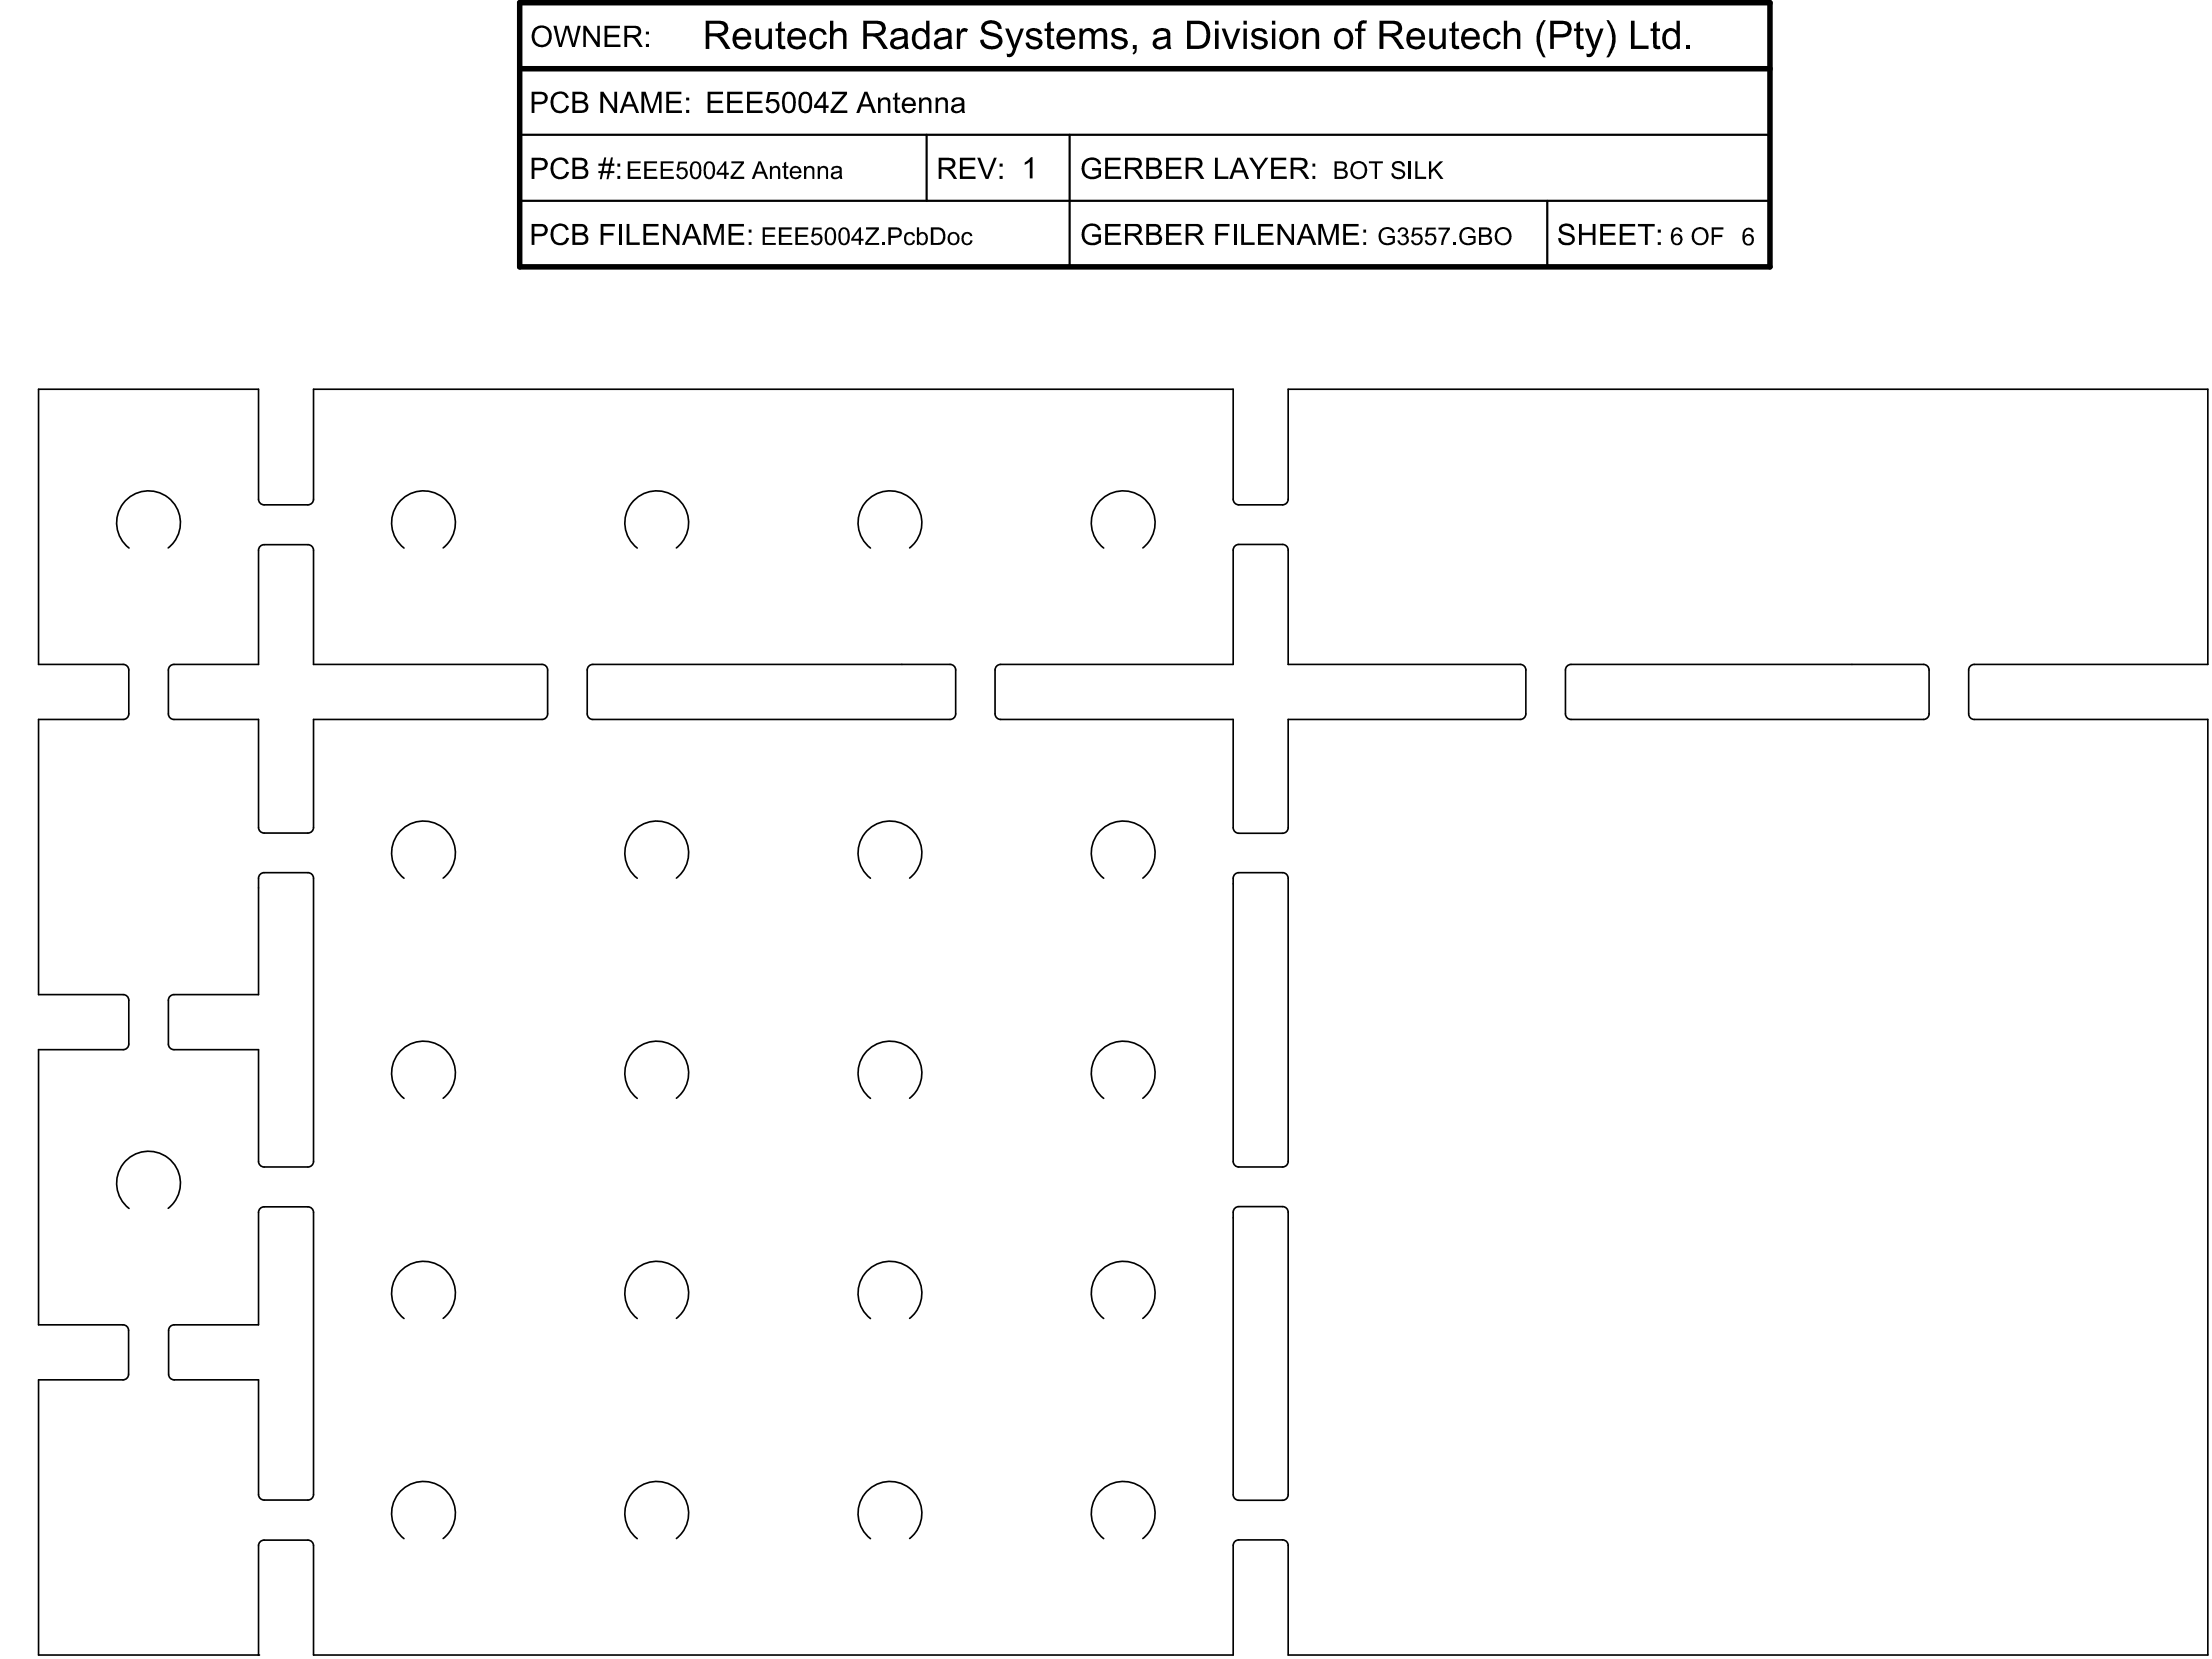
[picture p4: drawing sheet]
<svg xmlns="http://www.w3.org/2000/svg" width="334mm" height="251mm" viewBox="0 0 334 251" stroke-linecap="round" stroke-linejoin="round" font-family="sans-serif">
<g fill="none" stroke="#000" stroke-width=".25">
<path d="M194.8 58.9v16.6a.85 .85 0 0 1-.9 .8h-6.6a.85 .85 0 0 1-.9-.8v-16.6h-139v16.6a.85 .85 0 0 1-.8 .8h-6.7a.85 .85 0 0 1-.8-.8v-16.6h-33.3v41.6h12.8a.85 .85 0 0 1 .9 .8v6.6a.85 .85 0 0 1-.9 .9h-12.8v41.6h12.8a.85 .85 0 0 1 .9 .8v6.7a.85 .85 0 0 1-.9 .8h-12.8M194.8 58.9h.1M194.8 58.9h139M333.8 58.9v41.6h-35.3a.85 .85 0 0 0-.9 .8v6.6a.85 .85 0 0 0 .9 .9h35.3v141.4M333.8 58.9h.1M25.4 82.8a4.8 4.8 0 0 0 .6-7 4.8 4.8 0 0 0-7.1 0 4.8 4.8 0 0 0 .6 7.1M39.3 82.6l.6-.3h6.7a.85 .85 0 0 1 .8 .9v17.3h34.6a.85 .85 0 0 1 .8 .8v6.6a.85 .85 0 0 1-.8 .9h-34.6v16.3a.85 .85 0 0 1-.8 .8h-6.7a.85 .85 0 0 1-.8-.8v-16.3h-12.8a.85 .85 0 0 1-.8-.9v-6.6a.85 .85 0 0 1 .8-.8h12.8v-17.3zM67 82.8a4.8 4.8 0 0 0 .6-7 4.8 4.8 0 0 0-7.1 0 4.8 4.8 0 0 0 .6 7.1M102.3 82.8a4.8 4.8 0 0 0 .5-7 4.8 4.8 0 0 0-7.1 0 4.8 4.8 0 0 0 .6 7.1M137.5 82.8a4.8 4.8 0 0 0 .6-7 4.8 4.8 0 0 0-7.1 0 4.8 4.8 0 0 0 .6 7.1M172.8 82.8a4.8 4.8 0 0 0 .6-7 4.8 4.8 0 0 0-7.1 0 4.8 4.8 0 0 0 .6 7.1M89 100.7l.6-.2h54a.85 .85 0 0 1 .9 .8v6.6a.85 .85 0 0 1-.9 .9h-54a.85 .85 0 0 1-.8-.9v-6.6z"/>
<path d="M150.7 100.7l.6-.2h35.1v-17.3a.85 .85 0 0 1 .9-.9h6.6a.85 .85 0 0 1 .9 .9v17.3h35.1a.85 .85 0 0 1 .8 .8v6.6a.85 .85 0 0 1-.8 .9h-35.1v16.3a.85 .85 0 0 1-.9 .9h-6.6a.85 .85 0 0 1-.9-.9v-16.3h-35.1a.85 .85 0 0 1-.9-.9v-6.6zM236.9 100.7l.6-.2h53.3a.85 .85 0 0 1 .9 .8v6.6a.85 .85 0 0 1-.9 .9h-53.3a.85 .85 0 0 1-.8-.9v-6.6zM39.3 132.2l.6-.3h6.7a.85 .85 0 0 1 .8 .9v42.8a.85 .85 0 0 1-.8 .8h-6.7a.85 .85 0 0 1-.8-.8v-16.9h-12.8a.85 .85 0 0 1-.8-.8v-6.7a.85 .85 0 0 1 .8-.8h12.8v-17.6zM67 132.8a4.8 4.8 0 0 0 .6-7.1 4.8 4.8 0 0 0-7.1 0 4.8 4.8 0 0 0 .6 7.1M102.3 132.8a4.8 4.8 0 0 0 .5-7.1 4.8 4.8 0 0 0-7.1 0 4.8 4.8 0 0 0 .6 7.1M137.5 132.8a4.8 4.8 0 0 0 .6-7.1 4.8 4.8 0 0 0-7.1 0 4.8 4.8 0 0 0 .6 7.1M172.8 132.8a4.8 4.8 0 0 0 .6-7.1 4.8 4.8 0 0 0-7.1 0 4.8 4.8 0 0 0 .6 7.1M186.7 132.2l.6-.3h6.6a.85 .85 0 0 1 .9 .9v42.8a.85 .85 0 0 1-.9 .8h-6.6a.85 .85 0 0 1-.9-.8v-42.8zM5.8 158.7h.1M5.8 158.7v41.6M67 166a4.8 4.8 0 0 0 .6-7 4.8 4.8 0 0 0-7.1 0 4.8 4.8 0 0 0 .6 7.1M102.3 166a4.8 4.8 0 0 0 .5-7 4.8 4.8 0 0 0-7.1 0 4.8 4.8 0 0 0 .6 7.1"/>
<path d="M137.5 166a4.8 4.8 0 0 0 .6-7 4.8 4.8 0 0 0-7.1 0 4.8 4.8 0 0 0 .6 7.1M172.8 166a4.8 4.8 0 0 0 .6-7 4.8 4.8 0 0 0-7.1 0 4.8 4.8 0 0 0 .6 7.1M25.4 182.7a4.8 4.8 0 0 0 .6-7.1 4.8 4.8 0 0 0-7.1 0 4.8 4.8 0 0 0 .6 7.1M39.3 182.7l.6-.2h6.7a.85 .85 0 0 1 .8 .8v42.6a.85 .85 0 0 1-.8 .9h-6.7a.85 .85 0 0 1-.8-.9v-17.3h-12.8a.85 .85 0 0 1-.8-.8v-6.7a.85 .85 0 0 1 .8-.8h12.8v-17zM67 199.3a4.8 4.8 0 0 0 .6-7.1 4.8 4.8 0 0 0-7.1 .1 4.8 4.8 0 0 0 .6 7M102.3 199.3a4.8 4.8 0 0 0 .5-7.1 4.8 4.8 0 0 0-7.1 .1 4.8 4.8 0 0 0 .6 7M137.5 199.3a4.8 4.8 0 0 0 .6-7.1 4.8 4.8 0 0 0-7.1 .1 4.8 4.8 0 0 0 .6 7M172.8 199.3a4.8 4.8 0 0 0 .6-7.1 4.8 4.8 0 0 0-7.1 .1 4.8 4.8 0 0 0 .6 7M186.7 182.7l.6-.3h6.6a.85 .85 0 0 1 .9 .9v42.7a.85 .85 0 0 1-.9 .8h-6.6a.85 .85 0 0 1-.9-.8v-42.7zM5.8 200.3h.1M5.8 200.3h12.8a.85 .85 0 0 1 .8 .8v6.7a.85 .85 0 0 1-.8 .8h-12.8v41.6M67 232.6a4.8 4.8 0 0 0 .6-7.1 4.8 4.8 0 0 0-7.1 .1 4.8 4.8 0 0 0 .6 7"/>
<path d="M102.3 232.6a4.8 4.8 0 0 0 .5-7.1 4.8 4.8 0 0 0-7.1 .1 4.8 4.8 0 0 0 .6 7M137.5 232.6a4.8 4.8 0 0 0 .6-7.1 4.8 4.8 0 0 0-7.1 .1 4.8 4.8 0 0 0 .6 7M172.8 232.6a4.8 4.8 0 0 0 .6-7.1 4.8 4.8 0 0 0-7.1 .1 4.8 4.8 0 0 0 .6 7M5.8 250.2h.1M5.8 250.2h33.3M39.1 250.2h.1M39.1 250.2v-16.5a.85 .85 0 0 1 .8-.8h6.7a.85 .85 0 0 1 .8 .8v16.5h139v-16.5a.85 .85 0 0 1 .9-.9h6.6a.85 .85 0 0 1 .9 .9v16.5h139M333.8 250.2h.1"/>
</g>
<path d="M78.6 20.4h189M78.6 30.4h189M140.1 20.4v10M161.7 20.4v19.9M233.9 30.4v9.9" fill="none" stroke="#000" stroke-width=".33"/>
<path d="M78.6 .4h189v39.9h-189zM78.6 10.4h189" fill="none" stroke="#000" stroke-width=".83"/>
<g fill="#000">
<path d="M83.7 14.2l.4-.2a1.31 1.31 0 0 1 1.9 .8h-.4a.98 .98 0 0 0-1.1-.6 .98 .98 0 0 0-.8 1v.1a1.1 1.1 0 0 0 1.2 1.4 .89 .89 0 0 0 .7-.8l.4 .2v.1a1.46 1.46 0 0 1-1.8 .8 1.46 1.46 0 0 1-.9-1.7v-.6zM83.7 3.9h.4l.6 2.7 .8-2.7h.5l.7 2.7 .6-2.7h.5l-.9 3.2h-.4l-.8-2.8-.8 2.8h-.4zM88.2 3.9h.4l1.7 2.5v-2.5h.4v3.2h-.4l-1.7-2.5v2.5h-.4zM90.8 13.9h.4l1.7 2.5v-2.5h.4v3.2h-.4l-1.7-2.6v2.6h-.4zM91.4 3.9h2.3v.4h-1.9v.9h1.8v.4h-1.8v1.1h2v.4h-2.4zM97 13.9h.6l.9 2.7 1-2.7h.5v3.2h-.4v-2.7l-.9 2.7h-.4l-.9-2.8v2.8h-.4zM100.7 13.9h2.3v.3h-1.8v1h1.7v.4h-1.7v1.1h1.9v.4h-2.4zM107 13.9h2.3v.3h-1.9v1h1.8v.4h-1.8v1.1h2v.4h-2.4zM109.9 13.9h2.4v.3h-1.9v1h1.7v.4h-1.7v1.1h2v.4h-2.5zM112.9 13.9h2.4v.3h-1.9v1h1.7v.4h-1.7v1.1h1.9v.4h-2.4zM114.2 4.3h.6v1.7a.75 .75 0 0 0 .6 1 .75 .75 0 0 0 .8-.9v-1.8h.5v3.1h-.5v-.5a1.09 1.09 0 0 1-1.3 .5 1.09 1.09 0 0 1-.7-1.2zM116.1 13.9h1.6v.4h-1.3l-.1 .8a1.07 1.07 0 0 1 1.6 .7 1.07 1.07 0 0 1-1.2 1.3 .94 .94 0 0 1-1-.9h.5a.69 .69 0 0 0 1 .4 .69 .69 0 0 0 0-1.1 .67 .67 0 0 0-1 .1h-.4z"/>
<path d="M117.6 3.6l.5-.4v1.1h.6v.4h-.6v1.8a.36 .36 0 0 0 .2 .4 .36 .36 0 0 0 .4 0v.5a.74 .74 0 0 1-1.1-.7v-2h-.3v-.4h.3zM122.8 4.6a1.4 1.4 0 0 1 2.1 .3l.1 .3-.5 .1a.82 .82 0 0 0-1-.6 .82 .82 0 0 0-.6 1.1v.2a.82 .82 0 0 0 .9 1 .72 .72 0 0 0 .7-.7h.5v.2a1.38 1.38 0 0 1-1.7 .9 1.38 1.38 0 0 1-.9-1.7v-.6zM125.5 3.1h.5v1.6a1.08 1.08 0 0 1 1.1-.5 1.08 1.08 0 0 1 .8 .8l.1 2.4h-.5v-1.9a.75 .75 0 0 0-.8-.8 .75 .75 0 0 0-.7 .9v1.8h-.5zM125.8 13.9h2.3v.3l-2 2.5h2v.4h-2.5v-.4l2-2.5h-1.8zM132.8 14.8h.3v.3a.82 .82 0 0 1 1-.4 .82 .82 0 0 1 .5 .9v1.5h-.4v-1.4a.57 .57 0 0 0-.6-.7 .57 .57 0 0 0-.5 .8v1.3h-.3zM135.3 14.2l.4-.2v.8h.4v.3h-.4v1.4l.1 .2h.3v.4h-.1a.54 .54 0 0 1-.6-.1 .54 .54 0 0 1-.1-.6v-1.3h-.3v-.3h.3zM139 14.8h.3v.3a.82 .82 0 0 1 1-.4 .82 .82 0 0 1 .5 .9v1.5h-.4v-1.4a.57 .57 0 0 0-.6-.7 .57 .57 0 0 0-.5 .8v1.3h-.3zM141.5 14.8h.3v.3v-.1a.83 .83 0 0 1 1-.2 .83 .83 0 0 1 .5 .8v1.5h-.4v-1.5a.57 .57 0 0 0-.6-.5 .57 .57 0 0 0-.5 .7v1.3h-.3zM144.7 4.3h.4v.5a.8 .8 0 0 1 1.3-.4l-.3 .5a.63 .63 0 0 0-.7 .1 .63 .63 0 0 0-.2 .7v1.7h-.5zM148.7 3.5a1.86 1.86 0 0 1 2.6 .4l.2 .5h-.6v-.1a1.09 1.09 0 0 0-1.8-.5 .6 .6 0 0 0-.1 .7 .6 .6 0 0 0 .6 .3l.6 .2a1.73 1.73 0 0 1 1.3 1 1.46 1.46 0 0 1-1.9 1.4 1.43 1.43 0 0 1-1.4-1.4h.5a1.24 1.24 0 0 0 1.8 .9 .67 .67 0 0 0 .5-.8 .67 .67 0 0 0-.7-.6l-.8-.1a1.19 1.19 0 0 1-1.1-1.5zM152 4.3h.5l.9 2.5 .9-2.5h.5l-1.3 3.4a1.06 1.06 0 0 1-1.2 .9l-.1-.5h.2a.69 .69 0 0 0 .8-.7zM155.5 4.4l.4-.1a1.23 1.23 0 0 1 1.6 .8l-.5 .1a.77 .77 0 0 0-1.2-.4 .38 .38 0 0 0-.1 .5 .38 .38 0 0 0 .5 .2l.5 .1a.91 .91 0 0 1 .9 1 .91 .91 0 0 1-1 .8 1.2 1.2 0 0 1-1.5-.8v-.1l.5-.1a.83 .83 0 0 0 .6 .6 .83 .83 0 0 0 .9-.4 .85 .85 0 0 0-.9-.6 .87 .87 0 0 1-.9-1.3z"/>
<path d="M158.3 3.6l.6-.4v1.1h.5v.4h-.5v1.8a.35 .35 0 0 0 .1 .4 .35 .35 0 0 0 .4 0v.5h-.4a.62 .62 0 0 1-.7-.7v-2h-.4v-.4h.4zM163.2 4.3h.5v.4a1.04 1.04 0 0 1 1.8 .1 1.01 1.01 0 0 1 1.1-.5 1.01 1.01 0 0 1 .8 1v2.1h-.6v-1.9a.65 .65 0 0 0-.6-.8 .65 .65 0 0 0-.6 .8l-.1 1.9h-.5v-2a.66 .66 0 0 0-.7-.7 .66 .66 0 0 0-.6 .8v1.9h-.5zM168.3 4.5l.2-.1a1.57 1.57 0 0 1 1.8 .3l.1 .4-.5 .1a.71 .71 0 0 0-.7-.5 .71 .71 0 0 0-.7 .4h.1a.74 .74 0 0 0 .6 .4l.3 .1a1.01 1.01 0 0 1 1 1 1.42 1.42 0 0 1-2.4 .3l-.2-.4 .5-.1a.8 .8 0 0 0 .7 .6 .8 .8 0 0 0 .9-.4l-.2-.3-.8-.3a.89 .89 0 0 1-.9-1.3zM171.3 6.8h.6l-.1 1-.4 .4-.2-.2 .3-.2 .1-.4h-.3zM184.7 4.3h.6l.8 2.5 .9-2.5h.5l-1.1 3.1h-.6zM189.5 4.5a1.53 1.53 0 0 1 2 .2v.4l-.5 .1a.71 .71 0 0 0-.6-.5 .71 .71 0 0 0-.7 .4 1.03 1.03 0 0 0 .9 .5h.1a1.01 1.01 0 0 1 1 1 1.42 1.42 0 0 1-2.5 .3l-.1-.4 .5-.1a.83 .83 0 0 0 .7 .6 .83 .83 0 0 0 .8-.4 .61 .61 0 0 0-.7-.5l-.2-.1a1.01 1.01 0 0 1-1-1zM196.9 4.3h.5v.4a1.12 1.12 0 0 1 1.3-.4 1.12 1.12 0 0 1 .7 1.2v1.9h-.5v-1.9a.74 .74 0 0 0-.8-.8 .74 .74 0 0 0-.6 .9v1.8h-.6zM205.7 3.2l.5-.2 .4 .1h.1l-.1 .5a.48 .48 0 0 0-.5 0 .48 .48 0 0 0-.3 .4v.3h.7v.4h-.7v2.7h-.5v-2.7h-.4v-.4h.4l.1-.8zM216.1 4.3h.5v1.7a.75 .75 0 0 0 .7 1 .75 .75 0 0 0 .8-.9v-1.8h.5v3.1h-.5v-.5a1.09 1.09 0 0 1-1.3 .5 1.09 1.09 0 0 1-.7-1.2zM219.5 3.6l.5-.4v1.1h.6v.4h-.6v1.8a.36 .36 0 0 0 .1 .4 .36 .36 0 0 0 .5 0v.5a.74 .74 0 0 1-1.1-.7v-2h-.4v-.4h.4zM224.7 4.6a1.4 1.4 0 0 1 2.1 .3l.1 .3-.5 .1a.82 .82 0 0 0-1.1-.6 .82 .82 0 0 0-.5 1.1v.2a.82 .82 0 0 0 .8 1 .72 .72 0 0 0 .8-.7h.5v.2a1.38 1.38 0 0 1-1.7 .9 1.38 1.38 0 0 1-1-1.7l.1-.6zM227.4 3.1h.5v1.6a1.08 1.08 0 0 1 1.1-.5 1.08 1.08 0 0 1 .8 .8l.1 2.4h-.5v-1.9a.75 .75 0 0 0-.9-.8 .75 .75 0 0 0-.6 .9v1.8h-.5z"/>
<path d="M233.3 3l.4 .1-.7 1.3-.2 1.3 .1 .3a5.5 5.5 0 0 0 .8 2.7h-.4l-.7-1.3a4.1 4.1 0 0 1 .7-4.4zM238.3 3.6l.6-.4v1.1h.5v.4h-.5v1.8a.35 .35 0 0 0 .1 .4 .35 .35 0 0 0 .4 0v.5a.77 .77 0 0 1-.8-.1 .77 .77 0 0 1-.3-.8v-1.8h-.3v-.4h.3zM239.6 4.3h.6l.9 2.5 .8-2.5h.5l-1.3 3.8a.89 .89 0 0 1-1.2 .5l-.1-.5h.2a.69 .69 0 0 0 .8-.7zM242.9 3h.3l.6 .9 .3 .7 .2 1.1a4.3 4.3 0 0 1-1.1 3h-.3v-.2a4.6 4.6 0 0 0 .4-4.6zM246.6 3.1h.5v3.8h2.1v.5h-2.6zM249.9 3.6l.6-.4v1.1h.5v.4h-.5v1.8a.35 .35 0 0 0 .1 .4 .35 .35 0 0 0 .4 0l.1 .5h-.2a.72 .72 0 0 1-.7-.1 .72 .72 0 0 1-.3-.7v-1.9h-.4v-.4h.4zM254.9 6.8h.6v.6h-.6zM83.7 34.2a1.4 1.4 0 0 1 2.3 .5l-.4 .1a1 1 0 0 0-1.3-.6 1 1 0 0 0-.6 1.2 1 1 0 0 0 .7 1.3 1 1 0 0 0 1.2-.8l.4 .2a1.42 1.42 0 0 1-1.6 1 1.42 1.42 0 0 1-1.1-1.5l-.1-.2a1.69 1.69 0 0 1 .5-1.2zM83.8 24.1l.3-.1a1.3 1.3 0 0 1 1.9 .7l-.4 .1a1.01 1.01 0 0 0-1.3-.5 1.01 1.01 0 0 0-.6 1.2 1 1 0 0 0 .7 1.2 1 1 0 0 0 1.2-.7l.4 .1a1.45 1.45 0 0 1-1.7 1 1.45 1.45 0 0 1-1-1.8v-.6zM90.8 33.9h2.2v.3h-1.8v1h1.6v.4h-1.6v1.4h-.4zM94.7 33.9h.5v2.8h1.5v.3h-2zM94.9 24.4h2v.3h-1.6v.8h1.5v.3h-1.5v.9h1.6v.4h-2z"/>
<path d="M97.4 24.4h1.9v.3h-1.5v.8h1.4v.3h-1.4v.9h1.6v.4h-2zM97.3 33.9h2.3v.3h-1.9v1h1.7v.4h-1.7v1.1h1.9v.3h-2.3zM99.9 24.4h1.9v.3h-1.6v.8h1.5v.3h-1.5v.9h1.7v.4h-2zM100.2 33.9h.5l1.6 2.5v-2.5h.4v3.1h-.4l-1.7-2.5v2.5h-.4zM102.6 24.4h1.3v.3h-1.1l-.1 .8a.89 .89 0 0 1 1.3 .7 .89 .89 0 0 1-1.3 .8l-.3-.2-.2-.5h.4a.55 .55 0 0 0 .7 .5 .55 .55 0 0 0 .3-.8 .57 .57 0 0 0-.5-.4 .57 .57 0 0 0-.5 .2h-.3zM106.4 33.9h.6l1 2.7 .9-2.7h.5v3.1h-.3v-2.6l-1 2.6h-.4l-.9-2.7v2.7h-.4zM110.6 24.4h1.9v.3l-1.7 2h1.7v.4h-2v-.4l1.6-2h-1.5zM110.2 33.9h2.3v.3h-1.9v1h1.8v.4h-1.8v1.1h1.9v.3h-2.3zM115.3 34.4h1.9v.3h-1.6v.8h1.5v.3h-1.5v.9h1.7v.3h-2zM116.4 25.1h.3v.3a.7 .7 0 0 1 .8-.3 .7 .7 0 0 1 .5 .8v1.2h-.4v-1.3a.48 .48 0 0 0-.5-.4 .48 .48 0 0 0-.4 .6v1.1h-.3zM118.5 24.6l.4-.2v.7h.3v.3h-.3v1.3l.3 .1v.3h-.1a.43 .43 0 0 1-.5-.1 .43 .43 0 0 1-.1-.5v-1.1h-.2v-.3h.2zM117.8 34.4h1.9v.3h-1.6v.8h1.5v.3h-1.5v.9h1.7v.3h-2z"/>
<path d="M120.3 34.4h1.9v.3h-1.6v.8h1.5v.3h-1.5v.9h1.6v.3h-1.9zM121.6 25.1h.3v.3a.68 .68 0 0 1 .8-.3 .68 .68 0 0 1 .4 .8v1.2h-.3v-1.2a.48 .48 0 0 0-.5-.5 .48 .48 0 0 0-.4 .6v1.1h-.3zM122.9 34.4h1.3v.3h-1l-.2 .7a.9 .9 0 0 1 1.4 .7 .9 .9 0 0 1-1.2 .9 .79 .79 0 0 1-.6-.6l.4-.1a.55 .55 0 0 0 .7 .4 .55 .55 0 0 0 .3-.8 .57 .57 0 0 0-.5-.3 .57 .57 0 0 0-.5 .2h-.3zM123.6 25.1h.3l.1 .3a.68 .68 0 0 1 .8-.3 .68 .68 0 0 1 .4 .8v1.2h-.3v-1.2a.48 .48 0 0 0-.5-.5 .48 .48 0 0 0-.4 .6v1.1h-.4zM130.9 34.4h2v.3l-1.7 2h1.7v.3h-2.1v-.3l1.7-2h-1.6zM133.3 36.7h.4v.3h-.4zM137 35.2a.85 .85 0 0 1 1.3 .5h-.3a.54 .54 0 0 0-.7-.3 .54 .54 0 0 0-.3 .8 .51 .51 0 0 0 .5 .6 .51 .51 0 0 0 .5-.5l.3 .1a.86 .86 0 0 1-1 .6 .86 .86 0 0 1-.6-1.1l.1-.4zM145.8 35.2a.92 .92 0 0 1 1.2 .4v.1h-.3a.5 .5 0 0 0-.6-.3 .5 .5 0 0 0-.4 .5 .64 .64 0 0 0 .6 .9l.3-.1 .1-.4 .3 .1a.86 .86 0 0 1-1.1 .6 .86 .86 0 0 1-.5-1.1l.1-.4zM145.1 23.8h2.4v.4h-1.9v1h1.7v.4h-1.7v1.1h1.9v.4h-2.4zM147.7 23.8h.5l1 2.9 1.1-2.9h.4l-1.3 3.3h-.4zM155 24.5l.5-.3 .4-.4h.2v3.2h-.4v-2.6l-.8 .5zM163.9 24.3a1.54 1.54 0 0 1 2.5 .3v.2l-.4 .1a1.09 1.09 0 0 0-1.3-.7 1.09 1.09 0 0 0-.7 1.3 1.25 1.25 0 0 0 .7 1.2 1.25 1.25 0 0 0 1.4-.3v-.6h-1v-.4h1.4l-.1 1.3a1.71 1.71 0 0 1-2 .2 1.71 1.71 0 0 1-.9-1.8z"/>
<path d="M163.9 34.2l.5-.3a1.36 1.36 0 0 1 2 .8l-.4 .1a1.11 1.11 0 0 0-1.4-.6 1.11 1.11 0 0 0-.6 1.4 1.22 1.22 0 0 0 .7 1 1.22 1.22 0 0 0 1.3-.1l.1-.1v-.6h-1v-.4h1.4v1.2a1.89 1.89 0 0 1-2.7-.2l-.1-.2a2.09 2.09 0 0 1 .2-2zM167.1 23.8h2.3v.4h-1.9v1h1.8v.4h-1.8v1.1h2v.4h-2.4zM167.1 33.9h2.3v.3h-1.9v1h1.8v.4h-1.8v1.1h2v.3h-2.4zM176.3 23.8h2.3v.4h-1.9v1h1.8v.4h-1.8v1.1h2v.4h-2.4zM176.3 33.9h2.3v.3h-1.9v1h1.8v.4h-1.8v1.1h2v.3h-2.4zM183.7 23.8h.4v2.9h1.6v.4h-2zM183.7 33.9h2.2v.3h-1.7v1h1.5v.4h-1.5v1.4h-.5zM187.7 33.9h.4v2.8h1.6v.3h-2zM188.8 23.8h.6l.9 1.6 1-1.6h.5l-1.3 1.9v1.4h-.4v-1.4zM190.2 33.9h2.3v.3h-1.9v1h1.8v.4h-1.8v1.1h2v.3h-2.4zM192.2 23.8h2.3v.4h-1.9v1h1.8v.4h-1.8v1.1h1.9v.4h-2.3zM193.2 33.9h.4l1.7 2.5v-2.5h.3v3.1h-.4l-1.6-2.5v2.5h-.4z"/>
<path d="M199.3 33.9h.7l.9 2.7 .9-2.7h.6v3.1h-.4v-2.6l-.9 2.6h-.4l-1-2.7v2.7h-.4zM203.1 33.9h2.3v.3h-1.9v1h1.8v.4h-1.8v1.1h2v.3h-2.4zM207 24.4h2.1v.3h-.9v2.4h-.3v-2.4h-.9zM208.8 34.7a1.45 1.45 0 0 1 1.5-.3l.4 .3 .2 .4-.4 .1a.92 .92 0 0 0-1.1-.5 .92 .92 0 0 0-.6 1.1 1.05 1.05 0 0 0 .6 .9 1.05 1.05 0 0 0 1.2-.2v-.5h-.8v-.3h1.1v1l-.6 .3-.6 .1a1.4 1.4 0 0 1-1.2-.9 1.4 1.4 0 0 1 .3-1.5zM210.7 24.6l.1-.1a1.02 1.02 0 0 1 1.6 .7h-.4a.63 .63 0 0 0-.6-.6 .63 .63 0 0 0-.6 .5l.1 .2 .7 .2a.8 .8 0 0 1 .9 .9 .8 .8 0 0 1-1 .7 .97 .97 0 0 1-1.2-.9h.4a.8 .8 0 0 0 .6 .6 .8 .8 0 0 0 .8-.3 .49 .49 0 0 0-.6-.6l-.4-.1a.72 .72 0 0 1-.6-.5 .72 .72 0 0 1 .2-.7zM211.6 34.5a.74 .74 0 0 1 1 0 .74 .74 0 0 1 .1 1l-.2 .1a.78 .78 0 0 1 .5 1 .78 .78 0 0 1-1 .5 .8 .8 0 0 1-.7-.7l.3-.1a.54 .54 0 0 0 .7 .5 .54 .54 0 0 0 .3-.7 .54 .54 0 0 0-.7-.3v-.3a.45 .45 0 0 0 .6-.4 .45 .45 0 0 0-.4-.5 .45 .45 0 0 0-.4 .5l-.4-.1zM214 24.4h.3v2.3h1.3v.4h-1.6zM213.6 34.4h1.4v.3h-1.1l-.1 .7a.9 .9 0 0 1 1.3 .8 .9 .9 0 0 1-1.3 .8 .61 .61 0 0 1-.5-.6l.4-.1a.57 .57 0 0 0 .7 .4 .57 .57 0 0 0 .3-.8 .57 .57 0 0 0-.4-.3 .57 .57 0 0 0-.6 .2h-.3zM215.7 34.4h1.4v.3h-1.1l-.2 .7a.9 .9 0 0 1 1.4 .8 .9 .9 0 0 1-1.3 .8 .61 .61 0 0 1-.5-.6l.4-.1a.57 .57 0 0 0 .7 .4 .57 .57 0 0 0 .3-.8 .57 .57 0 0 0-.5-.3 .57 .57 0 0 0-.5 .2h-.3zM216 24.4h.4v1.3l1.3-1.3h.5l-1.1 1.1 1.1 1.6h-.4l-1-1.4-.4 .4v1h-.4zM217.5 34.4h1.7v.3l-.4 .5-.3 .6-.3 1.2h-.3l.1-.8 .4-.9 .4-.6h-1.3zM219.7 36.7h.4v.3h-.4z"/>
<path d="M221 34.7a1.45 1.45 0 0 1 1.5-.3l.4 .3 .2 .4-.4 .1a.92 .92 0 0 0-1.1-.5 .92 .92 0 0 0-.6 1.1 1.05 1.05 0 0 0 .6 .9 1.05 1.05 0 0 0 1.2-.2v-.5h-.8v-.3h1.1v1l-.6 .3-.6 .1a1.35 1.35 0 0 1-1.1-2.1zM236 34a1.25 1.25 0 0 1 2 .7l-.4 .1a.82 .82 0 0 0-.7-.6 .82 .82 0 0 0-.8 .4 .77 .77 0 0 0 .9 .6 .97 .97 0 0 1 1 1.5 1.55 1.55 0 0 1-2.4-.3v-.4h.4a.97 .97 0 0 0 1.4 .6 .5 .5 0 0 0 .3-.6 .5 .5 0 0 0-.6-.3l-.4-.1a.88 .88 0 0 1-.9-.5 .88 .88 0 0 1 .1-.9zM238.7 33.9h.5v1.3h1.6v-1.3h.4v3.1h-.4v-1.4h-1.6v1.4h-.5zM241.9 33.9h2.3v.3h-1.8v1h1.7v.4h-1.7v1.1h1.9v.3h-2.4zM244.9 33.9h2.3v.3h-1.9v1h1.8v.4h-1.8v1.1h2v.3h-2.4zM247.6 33.9h2.6v.3h-1.1v2.8h-.4v-2.8h-1.1zM258.8 34.4h1.8v.3h-1.5v.8h1.3v.3h-1.3v1.2h-.3z"/>
<path d="M80.8 14.2v1.2h.8a.58 .58 0 0 0 .8-.5 .58 .58 0 0 0-.7-.7zM80.4 13.9h1.4a.97 .97 0 0 1 1 1 .97 .97 0 0 1-1.2 .9h-.8v1.3h-.4z"/>
<path d="M81.2 4.4a1.43 1.43 0 0 0 .3 2.3 1.12 1.12 0 0 0 1.2-.2 1.12 1.12 0 0 0 .3-1.2 1.12 1.12 0 0 0-.6-1 1.12 1.12 0 0 0-1.2 .1zM80.8 4.2a1.63 1.63 0 0 1 2.4 .4 1.63 1.63 0 0 1-.5 2.3l-.1 .1a1.54 1.54 0 0 1-1.8-.3 1.54 1.54 0 0 1-.3-1.7z"/>
<path d="M87 14.2v1h.8a.51 .51 0 0 0 .6-.5 .51 .51 0 0 0-.7-.5zM87 15.6v1.1h.9a.55 .55 0 0 0 .6-.5 .55 .55 0 0 0-.6-.6zM86.5 13.9h1.3a.82 .82 0 0 1 .9 .5 .82 .82 0 0 1-.3 1 .85 .85 0 0 1 .5 .9 .85 .85 0 0 1-.8 .7l-1.6 .1z"/>
<path d="M95.1 14.2l-.5 1.6h1.1zM94.9 13.9h.4l1.3 3.2h-.4l-.4-1h-1.4l-.3 1h-.4z"/>
<path d="M94.8 4.2v1.1h1a.55 .55 0 0 0 .7-.5 .55 .55 0 0 0-.7-.6zM94.4 3.9h1.5a.88 .88 0 0 1 1 .8 .88 .88 0 0 1-.9 .9l.5 .4 .7 1.1h-.5l-.7-1a.64 .64 0 0 0-.6-.4h-.6v1.4h-.4z"/>
<path d="M97.7 4.8h.4v.4h-.4zM97.7 6.6h.4v.5h-.4z"/>
<path d="M103.7 14.8h.5v.4h-.5zM103.7 16.6h.5v.5h-.5z"/>
<path d="M107.2 3.6v1.4h1.4a.7 .7 0 0 0 .9-.4 .7 .7 0 0 0-.5-.9zM106.7 3.1h2a1.18 1.18 0 0 1 1.4 1.1 1.18 1.18 0 0 1-1.2 1.3 1.32 1.32 0 0 1 .8 .8l.8 1.1h-.8l-.7-1.2a1.08 1.08 0 0 0-1-.7h-.8v1.9h-.5z"/>
<path d="M111.6 4.9l-.3 .6h1.7a.88 .88 0 0 0-.5-.8 .88 .88 0 0 0-.9 .2zM111.3 4.5h.1a1.45 1.45 0 0 1 1.6 0 1.45 1.45 0 0 1 .6 1.5h-2.3l.1 .6a.87 .87 0 0 0 .9 .4 .87 .87 0 0 0 .7-.6l.6 .1a1.47 1.47 0 0 1-1.2 1 1.47 1.47 0 0 1-1.4-.7 2.12 2.12 0 0 1 .3-2.3z"/>
<path d="M118.9 14.3a2.6 2.6 0 0 0 0 2.3 .61 .61 0 0 0 .7 .1 .61 .61 0 0 0 .3-.7v-.5a1.03 1.03 0 0 0-.5-1.3zM118.7 14a1.09 1.09 0 0 1 1.2 .1 1.09 1.09 0 0 1 .4 1.2v.3a1.18 1.18 0 0 1-1.1 1.5 1.12 1.12 0 0 1-.9-1.3l-.1-.4a1.61 1.61 0 0 1 .5-1.4z"/>
<path d="M119.8 4.9l-.2 .6h1.7a.88 .88 0 0 0-.5-.8 .88 .88 0 0 0-1 .2zM119.4 4.7a1.45 1.45 0 0 1 1.7-.3 1.45 1.45 0 0 1 .8 1.6h-2.3v.2a.88 .88 0 0 0 .8 .8 .88 .88 0 0 0 .9-.6l.5 .1a1.44 1.44 0 0 1-1.7 .9 1.44 1.44 0 0 1-1.1-1.6l.1-.6z"/>
<path d="M121.4 14.3a2.62 2.62 0 0 0-.2 2.1 .6 .6 0 0 0 .7 .4 .6 .6 0 0 0 .5-.7v-.7a1.31 1.31 0 0 0-.5-1.2h-.2zM121.2 14a1.08 1.08 0 0 1 1.2 .1 1.08 1.08 0 0 1 .4 1.1v.4a1.28 1.28 0 0 1-1 1.5h-.1a1.03 1.03 0 0 1-.9-1.2l-.1-.5a1.84 1.84 0 0 1 .5-1.4z"/>
<path d="M124.5 14.5l-1 1.4h1zM124.5 13.9h.4v2h.4v.4h-.4v.8h-.4v-.8h-1.4v-.4z"/>
<path d="M130.9 14.2l-.5 1.6h1zM130.7 13.9h.4l1.4 3.2h-.5l-.4-1h-1.3l-.4 1h-.4z"/>
<path d="M131.1 3.6v1.4h1.3a.7 .7 0 0 0 .9-.4 .7 .7 0 0 0-.5-.9zM130.5 3.1h2a1.18 1.18 0 0 1 1.4 1.1 1.18 1.18 0 0 1-1.2 1.3 1.32 1.32 0 0 1 .8 .8l.8 1.1h-.7l-.8-1.2a1.08 1.08 0 0 0-1-.7h-.7v1.9h-.6z"/>
<path d="M135.3 6.2a.52 .52 0 0 0-.1 .7 .52 .52 0 0 0 .7 .1 .86 .86 0 0 0 .8-1.2zM135.1 4.5l.1-.1a1.65 1.65 0 0 1 1.9 .3l.1 .3 .1 2.1 .1 .3h-.5l-.2-.4a1.34 1.34 0 0 1-2 0 .97 .97 0 0 1 1-1.4l.6-.1a.36 .36 0 0 0 .4-.2 .36 .36 0 0 0-.1-.4 .91 .91 0 0 0-1.4 .3h-.5l.1-.5z"/>
<path d="M137 15.1l-.2 .6h1.3a.68 .68 0 0 0-1.1-.6zM136.6 15h.1a1.06 1.06 0 0 1 1.3-.2 1.06 1.06 0 0 1 .5 1.2h-1.8a.67 .67 0 0 0 .5 .8 .67 .67 0 0 0 .8-.5l.5 .1a1.12 1.12 0 0 1-1.6 .6 1.12 1.12 0 0 1-.5-1.6z"/>
<path d="M138.5 4.4a1.14 1.14 0 0 1 1.5 .3v-1.6h.5v4.3h-.4v-.4a1.22 1.22 0 0 1-1.4 .4 1.22 1.22 0 0 1-.8-1.2 1.73 1.73 0 0 1 .6-1.8zM138.8 4.8a1.67 1.67 0 0 0 0 2.1 .91 .91 0 0 0 1-.1 .91 .91 0 0 0 .3-1 .89 .89 0 0 0-1.2-1.1z"/>
<path d="M142 6.2a.51 .51 0 0 0-.2 .6 .51 .51 0 0 0 .6 .3 .88 .88 0 0 0 1-1.1l-.1-.2zM141.5 4.7a1.58 1.58 0 0 1 2.3 0l.1 .3v1.8l.1 .6h-.5l-.1-.4a1.33 1.33 0 0 1-2.1 0 1.03 1.03 0 0 1 1.2-1.4l.9-.1a.8 .8 0 0 0-.7-.9 .8 .8 0 0 0-.9 .6h-.5z"/>
<path d="M144.3 16.2a.46 .46 0 0 0 .1 .6 .46 .46 0 0 0 .6-.1l.4-.3v-.5zM144.1 14.9a1.05 1.05 0 0 1 1.7 .4v1.5l.1 .3h-.4l-.1-.3h-.1a.93 .93 0 0 1-1.5-.3 .82 .82 0 0 1 1-.8h.1a.33 .33 0 0 0 .5-.3 .33 .33 0 0 0-.4-.3h-.5l-.3 .4-.3-.1z"/>
<path d="M160.7 4.8l-.3 .3-.1 .4h1.7a.86 .86 0 0 0-1.3-.7zM160.3 4.5a1.46 1.46 0 0 1 1.6 0 1.46 1.46 0 0 1 .7 1.4l-.1 .1h-2.2v.2a.86 .86 0 0 0 .8 .8 .86 .86 0 0 0 .9-.6l.5 .1a1.48 1.48 0 0 1-1.8 .9 1.48 1.48 0 0 1-1-1.9l.2-.5z"/>
<path d="M175 6.2a.51 .51 0 0 0-.1 .6 .51 .51 0 0 0 .6 .3 .88 .88 0 0 0 .9-1.1v-.2zM174.6 4.7a1.58 1.58 0 0 1 2.2 0l.1 .3v1.8l.2 .6h-.5l-.2-.4a1.33 1.33 0 0 1-2 0 1.03 1.03 0 0 1 1.2-1.4l.4-.1a.36 .36 0 0 0 .4-.2 .36 .36 0 0 0-.1-.4 .91 .91 0 0 0-1.4 .3h-.5z"/>
<path d="M180 3.6v3.3h1a1.27 1.27 0 0 0 1.4-1.5v-.2a1.32 1.32 0 0 0-1.4-1.6zM179.5 3.1h1.7a1.75 1.75 0 0 1 1.8 1.9v.4a1.83 1.83 0 0 1-2 2h-1.5z"/>
<path d="M183.7 3.1h.5v.6h-.5zM183.7 4.3h.5v3.1h-.5z"/>
<path d="M188 3.1h.5v.6h-.5zM188 4.3h.5v3.1h-.5z"/>
<path d="M192.3 3.1h.5v.6h-.5zM192.3 4.3h.5v3.1h-.5z"/>
<path d="M194.2 5l-.1 .2a1.44 1.44 0 0 0 .3 1.7 .96 .96 0 0 0 1-.1 .96 .96 0 0 0 .4-1 .93 .93 0 0 0-.5-1 .93 .93 0 0 0-1.1 .2zM194 4.5a1.48 1.48 0 0 1 1.7 0 1.48 1.48 0 0 1 .6 1.7 1.46 1.46 0 0 1-1.8 1.2 1.46 1.46 0 0 1-1.1-1.9l.3-.6z"/>
<path d="M202.6 4.9l-.3 .6a1.23 1.23 0 0 0 .7 1.5 1.09 1.09 0 0 0 1-1.5 .91 .91 0 0 0-1.4-.6zM202.2 4.6l.1-.1a1.48 1.48 0 0 1 1.7 0 1.48 1.48 0 0 1 .6 1.7 1.46 1.46 0 0 1-1.8 1.2 1.46 1.46 0 0 1-1.1-1.9l.2-.5z"/>
<path d="M209.2 3.6v1.4h1.2a.71 .71 0 0 0 .9-.4 .71 .71 0 0 0-.3-.9zM208.6 3.1h2a1.18 1.18 0 0 1 1.4 1.1 1.18 1.18 0 0 1-1.2 1.3l.3 .2 .3 .3 .9 1.4h-.7l-.7-1.2a1.08 1.08 0 0 0-1-.7h-.7v1.9h-.6z"/>
<path d="M213.4 4.9l-.2 .6h1.7a.88 .88 0 0 0-.5-.8 .88 .88 0 0 0-1 .2zM213.2 4.5h.1a1.43 1.43 0 0 1 1.6 0 1.43 1.43 0 0 1 .6 1.5h-2.3l.1 .6a.87 .87 0 0 0 .9 .4 .87 .87 0 0 0 .7-.6l.6 .1a1.47 1.47 0 0 1-1.2 1 1.47 1.47 0 0 1-1.5-.7 2.12 2.12 0 0 1 .4-2.3z"/>
<path d="M221.7 4.9l-.2 .6h1.7a.88 .88 0 0 0-.5-.8 .88 .88 0 0 0-1 .2zM221.3 4.7a1.45 1.45 0 0 1 1.7-.3 1.45 1.45 0 0 1 .7 1.6h-2.2v.2a.88 .88 0 0 0 .7 .8 .88 .88 0 0 0 1-.6l.5 .1a1.44 1.44 0 0 1-1.7 .9 1.44 1.44 0 0 1-1.1-1.6l.1-.6z"/>
<path d="M234.9 3.6v1.6h1.2a.77 .77 0 0 0 .9-1.1 .81 .81 0 0 0-.8-.5zM234.4 3.1h1.9a1.29 1.29 0 0 1 1.3 1.5 1.29 1.29 0 0 1-1.6 1.1h-1.1v1.7h-.5z"/>
<path d="M251.9 4.4a1.22 1.22 0 0 1 1.6 .3v-1.6h.5v4.3h-.5v-.4a1.2 1.2 0 0 1-1.4 .4 1.2 1.2 0 0 1-.7-1.2 1.73 1.73 0 0 1 .5-1.8zM252.2 4.8a1.68 1.68 0 0 0-.1 2 .84 .84 0 0 0 1 .1 .84 .84 0 0 0 .4-.9v-.2a.97 .97 0 0 0-.9-1.1z"/>
<path d="M80.8 34.2v1.1h.8a.56 .56 0 0 0 .8-.5 .56 .56 0 0 0-.7-.6zM80.4 33.9h1.3a.96 .96 0 0 1 1.1 .9 .96 .96 0 0 1-1.2 .9h-.8v1.3h-.4z"/>
<path d="M80.8 24.2v1.2h.8a.58 .58 0 0 0 .8-.6 .58 .58 0 0 0-.7-.6zM80.4 23.8h1.4a.97 .97 0 0 1 1 1.1 .97 .97 0 0 1-1.2 .8h-.8v1.4h-.4z"/>
<path d="M87 34.2v1h.8a.48 .48 0 0 0 .6-.4 .48 .48 0 0 0-.5-.6zM87 35.6v1.1h.9a.56 .56 0 0 0 .6-.6 .56 .56 0 0 0-.7-.5zM86.5 33.9h1.3a.8 .8 0 0 1 .9 .5 .8 .8 0 0 1-.3 .9 .9 .9 0 0 1 .5 1.2 .9 .9 0 0 1-1.1 .5h-1.3z"/>
<path d="M87 24.2v1h.8a.51 .51 0 0 0 .6-.5 .51 .51 0 0 0-.7-.5zM87 25.6v1.1h.9a.56 .56 0 0 0 .6-.6 .56 .56 0 0 0-.7-.5zM86.5 23.8h1.3a.81 .81 0 0 1 1 .6 .81 .81 0 0 1-.4 1 .88 .88 0 0 1 .5 1 .88 .88 0 0 1-1 .7h-1.4z"/>
<path d="M91.4 23.8h.3l-.2 .9h.7l.2-.9h.3l-.2 .9h.4v.4h-.5l-.2 .8h.7v.3h-.7l-.2 .9h-.3l.2-.9h-.7l-.2 .9h-.3l.2-.9h-.4v-.3h.4l.2-.8h-.6v-.4h.6zM91.4 25.1l-.1 .8h.7l.1-.8z"/>
<path d="M93.3 24.7h.5v.5h-.5zM93.3 26.6h.5v.5h-.5z"/>
<path d="M104.5 34.2l-.5 1.5h1.1zM104.3 33.9h.5l1.3 3.1h-.5l-.4-.9h-1.3l-.4 .9h-.4z"/>
<path d="M104.9 24.7l-.2 .5v1.1a.52 .52 0 0 0 .5 .5 .52 .52 0 0 0 .5-.6v-.5a.86 .86 0 0 0-.6-1.1zM104.7 24.5a.96 .96 0 0 1 1 .2 .96 .96 0 0 1 .3 .9v.3a.89 .89 0 0 1-.3 1 .89 .89 0 0 1-1.1-.1 1.97 1.97 0 0 1 .1-2.3z"/>
<path d="M106.9 24.7l-.2 .5v1.1a.52 .52 0 0 0 .6 .5 .52 .52 0 0 0 .4-.6l.1-.5a.86 .86 0 0 0-.6-1.1zM106.8 24.5a.89 .89 0 0 1 1 .1 .89 .89 0 0 1 .3 .9v.4a.96 .96 0 0 1-1.2 1.1h-.1a2 2 0 0 1-.3-2.1z"/>
<path d="M109.5 24.9l-.9 1.2h.9zM109.6 24.4h.2v1.7h.4v.3h-.4v.7h-.3v-.7h-1.2v-.3z"/>
<path d="M113.2 34.7h.4v.5h-.4zM113.2 36.6h.4v.4h-.4z"/>
<path d="M114.8 24.6l-.4 1.4h.9zM114.7 24.4h.4l1.1 2.7h-.4l-.4-.8h-1.1l-.3 .8h-.3z"/>
<path d="M119.9 25.5l-.2 .4h1.1a.57 .57 0 0 0-.9-.4zM119.7 25.3a.9 .9 0 0 1 1.1-.1 .9 .9 0 0 1 .4 1h-1.5a.54 .54 0 0 0 .5 .6 .54 .54 0 0 0 .6-.4l.3 .1a.92 .92 0 0 1-1.2 .5 .92 .92 0 0 1-.4-1.3z"/>
<path d="M125.3 34.7a1.86 1.86 0 0 0-.3 1.4l.1 .1a.5 .5 0 0 0 .5 .6 .5 .5 0 0 0 .4-.6l.1-.5a1.06 1.06 0 0 0-.4-1zM125.1 34.5a.85 .85 0 0 1 .9 0 .85 .85 0 0 1 .4 .8v.5a1.17 1.17 0 0 1-.7 1.3 .92 .92 0 0 1-1-1.1v-.4a1.56 1.56 0 0 1 .4-1.1z"/>
<path d="M126.1 26.3a.34 .34 0 0 0-.1 .5 .34 .34 0 0 0 .5 0 .57 .57 0 0 0 .4-.7zM125.8 25.3a.91 .91 0 0 1 1.5 .2v1.1l.1 .5h-.3l-.1-.3-.2 .1a.65 .65 0 0 1-.9 .1 .65 .65 0 0 1-.2-.8l.4-.2 .5-.1a.28 .28 0 0 0 .3-.3 .28 .28 0 0 0-.3-.2l-.5 .1-.1 .2h-.3z"/>
<path d="M127.3 34.7a1.86 1.86 0 0 0-.2 1.4v.1a.5 .5 0 0 0 .5 .6 .5 .5 0 0 0 .5-.6v-.5a1.06 1.06 0 0 0-.3-1zM127.1 34.5a.87 .87 0 0 1 1 0 .87 .87 0 0 1 .3 .8l.1 .5a1.03 1.03 0 0 1-1 1.3 1.03 1.03 0 0 1-.7-1.3v-.2a1.56 1.56 0 0 1 .3-1.1z"/>
<path d="M129.8 34.9l-.8 1.2h.8zM129.9 34.4h.3v1.7h.4v.3h-.4v.6h-.4v-.6h-1.1v-.3z"/>
<path d="M134.7 34.7v.9h.7a.48 .48 0 0 0 .6-.4 .48 .48 0 0 0-.5-.5zM134.3 34.4h1.2a.81 .81 0 0 1 .8 .8 .81 .81 0 0 1-.9 .8h-.7v1h-.4z"/>
<path d="M139.1 35.5l-.2 .4a.58 .58 0 0 0 .1 .7 .58 .58 0 0 0 .7 .1l.1-.2a.81 .81 0 0 0-.3-1.2zM138.6 34.4h.4v.9a.75 .75 0 0 1 .9-.1 .75 .75 0 0 1 .4 .8v.2a.77 .77 0 0 1-.5 .8 .77 .77 0 0 1-.9-.2v.2h-.3z"/>
<path d="M141.1 34.7v2h.7a.91 .91 0 0 0 .8-1.2 .73 .73 0 0 0-.9-.8zM140.7 34.4h1.1a1.29 1.29 0 0 1 1 1.9v.2a1.07 1.07 0 0 1-1.1 .5h-1z"/>
<path d="M142.3 24.2v1.1h1a.55 .55 0 0 0 .7-.5 .55 .55 0 0 0-.7-.6zM141.9 23.8h1.5a.89 .89 0 0 1 1 .8 .89 .89 0 0 1-.8 1l.5 .5 .6 1h-.5l-.6-.9a.7 .7 0 0 0-.7-.5l-.6-.1v1.5h-.4z"/>
<path d="M143.7 35.5v.2a.68 .68 0 0 0-.1 .8 .68 .68 0 0 0 .7 .3 .76 .76 0 0 0 .4-.9 .76 .76 0 0 0-.7-.6zM143.6 35.2h.1a.97 .97 0 0 1 1.4 .9 .97 .97 0 0 1-1.5 .8 1.22 1.22 0 0 1 0-1.7z"/>
<path d="M151.1 24.7h.5v.5h-.5zM151.1 26.6h.5v.5h-.5z"/>
<path d="M170.5 24.2v1.1h.9a.55 .55 0 0 0 .8-.5 .55 .55 0 0 0-.7-.6zM170.1 23.8h1.5a.9 .9 0 0 1 1 .8 .9 .9 0 0 1-.9 1l.6 .5 .6 1h-.5l-.5-.8a.94 .94 0 0 0-.8-.7h-.6v1.5h-.4z"/>
<path d="M170.5 34.2v1.1h.9a.55 .55 0 0 0 .8-.4 .55 .55 0 0 0-.5-.7zM170.1 33.9h1.5a.88 .88 0 0 1 1 .7 .88 .88 0 0 1-.9 1l.6 .5 .6 .9h-.5l-.6-.8a.9 .9 0 0 0-.7-.6h-.6v1.4h-.4z"/>
<path d="M173.7 24.2v1h.8a.5 .5 0 0 0 .6-.5 .5 .5 0 0 0-.6-.5zM173.7 25.6v1.1h1a.56 .56 0 0 0 .5-.6 .56 .56 0 0 0-.6-.5zM173.3 23.8h1.2a.81 .81 0 0 1 1 .6 .81 .81 0 0 1-.4 1 .88 .88 0 0 1 .6 1 .88 .88 0 0 1-1.1 .7h-1.3z"/>
<path d="M173.7 34.2v1h.8a.49 .49 0 0 0 .6-.5 .49 .49 0 0 0-.6-.5zM173.7 35.6v1.1h.9a.56 .56 0 0 0 .6-.6 .56 .56 0 0 0-.6-.5zM173.3 33.9h1.2a.8 .8 0 0 1 1 .5 .8 .8 0 0 1-.4 .9 .9 .9 0 0 1 .5 1.2 .9 .9 0 0 1-1.1 .5h-1.2z"/>
<path d="M179.7 24.2v1.1h1a.55 .55 0 0 0 .7-.5 .55 .55 0 0 0-.7-.6zM179.3 23.8h1.4a.9 .9 0 0 1 1.1 .8 .9 .9 0 0 1-.9 1l.5 .4 .7 1.1h-.6l-.5-.9a.89 .89 0 0 0-.8-.6h-.5v1.5h-.4z"/>
<path d="M179.7 34.2v1.1h1a.55 .55 0 0 0 .7-.5 .55 .55 0 0 0-.7-.6zM179.3 33.9h1.4a.88 .88 0 0 1 1.1 .7 .88 .88 0 0 1-.9 1l.5 .4 .7 1h-.6l-.5-.8a.89 .89 0 0 0-.8-.6h-.5v1.4h-.4z"/>
<path d="M187.3 24.2l-.5 1.5h1.1zM187.1 23.8h.4l1.3 3.3h-.4l-.4-1h-1.4l-.3 1h-.5z"/>
<path d="M195.6 24.2v1.1h.9a.55 .55 0 0 0 .8-.5 .55 .55 0 0 0-.7-.6zM195.1 23.8h1.5a.9 .9 0 0 1 1.1 .8 .9 .9 0 0 1-.9 1l.5 .4 .7 1.1h-.6l-.5-.9a.89 .89 0 0 0-.8-.6h-.5v1.5h-.5z"/>
<path d="M197.5 34.2l-.5 1.5h1zM197.3 33.9h.4l1.3 3.1h-.5l-.4-.9h-1.3l-.3 .9h-.5z"/>
<path d="M198.4 24.7h.5v.5h-.5zM198.4 26.6h.5v.5h-.5z"/>
<path d="M202.1 24.7v.8h.7a.42 .42 0 0 0 .5-.4 .42 .42 0 0 0-.6-.4zM202.1 25.8v.9h.8a.46 .46 0 0 0 .5-.5 .46 .46 0 0 0-.6-.4zM201.8 24.4h1a.68 .68 0 0 1 .8 .4 .68 .68 0 0 1-.3 .9 .73 .73 0 0 1 .4 .9 .73 .73 0 0 1-.8 .5h-1.1z"/>
<path d="M204.8 24.9l-.1 .2a1.07 1.07 0 0 0-.1 1.1 1.07 1.07 0 0 0 1 .6 1.16 1.16 0 0 0 .7-1.1 1.16 1.16 0 0 0-.7-1.1l-.5 .1zM204.5 24.7l.1-.1a1.33 1.33 0 0 1 1.7 .1 1.33 1.33 0 0 1 .3 1.6 1.29 1.29 0 0 1-1.8 .7 1.29 1.29 0 0 1-.5-1.8z"/>
<path d="M206.1 34.7h.4v.5h-.4zM206.1 36.6h.4v.4h-.4z"/>
<path d="M223.9 34.7v.8h.7a.42 .42 0 0 0 .5-.4 .42 .42 0 0 0-.5-.4zM223.9 35.8v.9h.8a.48 .48 0 0 0 .6-.5 .48 .48 0 0 0-.6-.4zM223.6 34.4h1.1a.69 .69 0 0 1 .7 .4 .69 .69 0 0 1-.3 .8 .73 .73 0 0 1 .5 .9 .73 .73 0 0 1-.9 .5h-1.1z"/>
<path d="M226.6 34.8v.2a1.13 1.13 0 0 0 .6 1.8h.2a1.12 1.12 0 0 0 .8-1.1 1.12 1.12 0 0 0-.9-1.1zM226.5 34.5a1.33 1.33 0 0 1 1.6 .1 1.33 1.33 0 0 1 .4 1.6 1.3 1.3 0 0 1-1.8 .7 1.3 1.3 0 0 1-.6-1.8z"/>
<path d="M250.6 34.7h.5v.5h-.5zM250.6 36.6h.5v.4h-.5z"/>
<path d="M253 34.5a.84 .84 0 0 1 1.4 .5h-.4a.52 .52 0 0 0-.6-.3 .52 .52 0 0 0-.4 .5v.5a.68 .68 0 0 1 .9-.3h.1a.88 .88 0 0 1 .1 1.5 .88 .88 0 0 1-1.4-.5l-.1-.7a1.54 1.54 0 0 1 .4-1.2zM253.1 35.8a.59 .59 0 0 0 0 .8 .59 .59 0 0 0 .8 .1 .58 .58 0 0 0 .1-.9 .58 .58 0 0 0-.9 0z"/>
<path d="M256.5 34.8a1.11 1.11 0 0 0-.3 1.3 1.11 1.11 0 0 0 1.1 .7 1.15 1.15 0 0 0 .6-1.1 1.15 1.15 0 0 0-.7-1h-.4zM256.3 34.6a1.3 1.3 0 0 1 1.4-.1 1.3 1.3 0 0 1 .6 1.3 1.3 1.3 0 0 1-1.5 1.3 1.3 1.3 0 0 1-1-1.8z"/>
<path d="M263.8 34.6h.1a.76 .76 0 0 1 1.2 .5h-.3a.51 .51 0 0 0-.5-.4 .51 .51 0 0 0-.5 .6v.4a.82 .82 0 0 1 1.1-.1 .82 .82 0 0 1 .2 1.1 .89 .89 0 0 1-1.1 .4 .89 .89 0 0 1-.6-1v-.3a1.44 1.44 0 0 1 .4-1.2zM264 35.7v.1a.57 .57 0 0 0-.1 .8 .57 .57 0 0 0 .8 .1v-.1a.58 .58 0 0 0 .1-.7 .58 .58 0 0 0-.8-.2z"/>
</g>
<path d="M93.8 33.9v3.1M186.7 33.9v3.1" fill="none" stroke="#000" stroke-width=".42"/>
<path d="M213.2 24.4v2.7" fill="none" stroke="#000" stroke-width=".34"/>
</svg>
